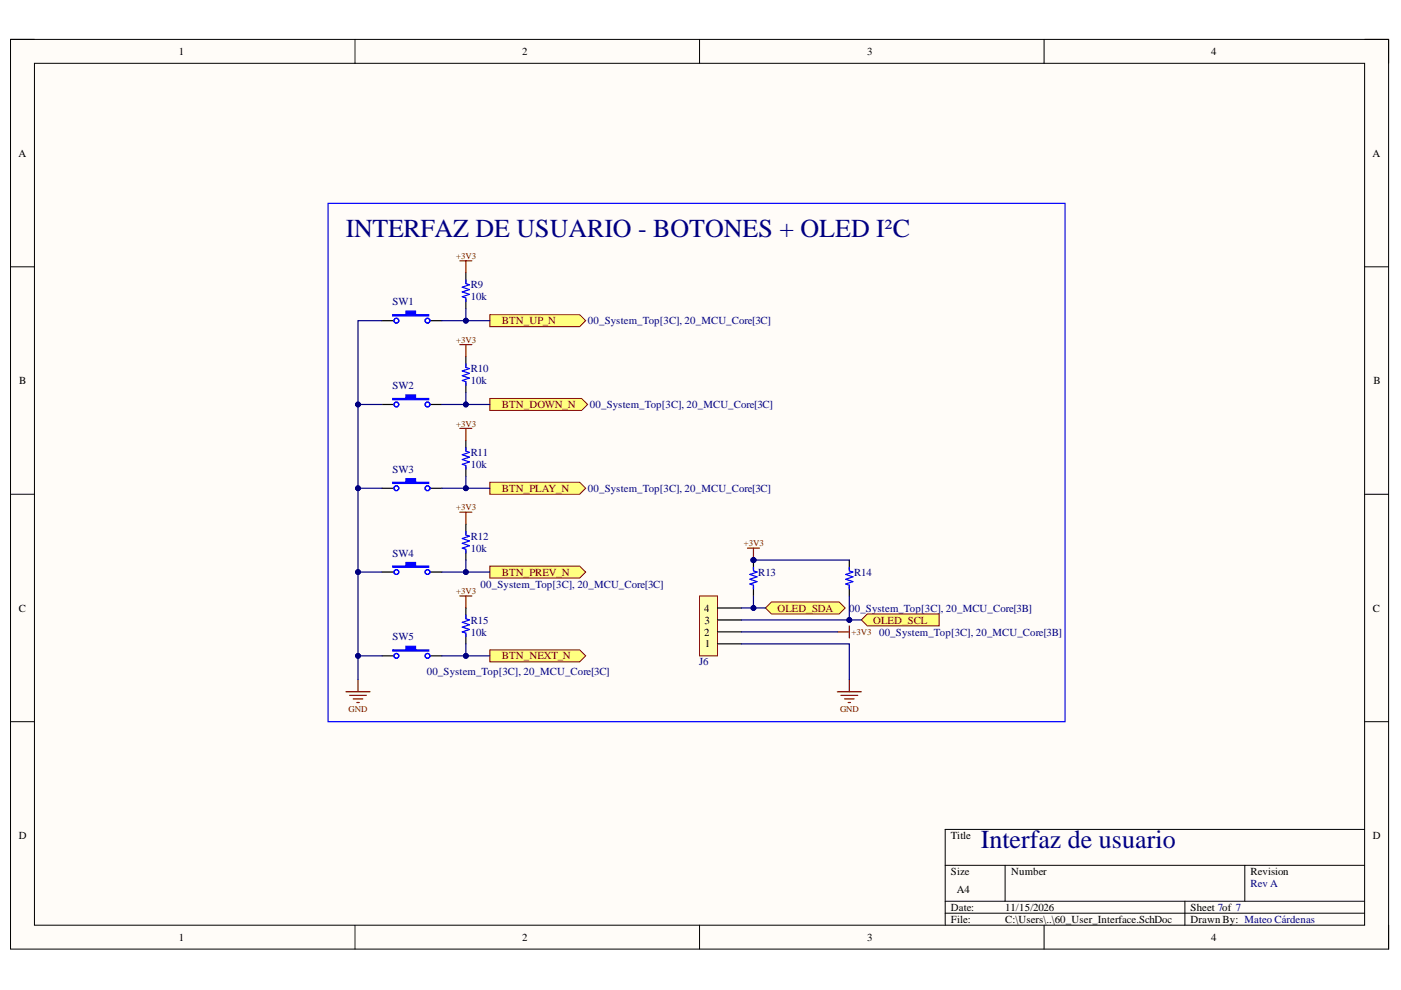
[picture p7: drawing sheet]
<svg xmlns="http://www.w3.org/2000/svg" width="297mm" height="210mm" viewBox="0 0 297 210" stroke-linecap="round" stroke-linejoin="round" font-family="sans-serif">
<defs><g id="words">
<g font-size="5.5" fill="#000080">
<text x="73.3" y="50.4">INTERFAZ DE USUARIO - BOTONES + OLED I²C</text>
<text x="208" y="179.8">Interfaz de usuario</text>
</g>
<g font-size="2.3">
<text x="37.9" y="11.7">1</text>
<text x="110.7" y="11.7">2</text>
<text x="183.9" y="11.7">3</text>
<text x="256.8" y="11.7">4</text>
<text x="3.9" y="33.3">A</text>
<text x="291" y="33.3">A</text>
<text x="4.1" y="81.4">B</text>
<text x="291.2" y="81.4">B</text>
<text x="4" y="129.7">C</text>
<text x="149.3" y="129.7">4</text>
<text x="291.1" y="129.7">C</text>
<text x="149.3" y="134.7">2</text>
<text x="149.4" y="132.2">3</text>
<text x="149.4" y="137.3">1</text>
<text x="4" y="177.9">D</text>
<text x="201.6" y="177.9">Title</text>
<text x="291.1" y="177.9">D</text>
<text x="201.6" y="185.5">Size</text>
<text x="214.4" y="185.5">Number</text>
<text x="265.1" y="185.5">Revision</text>
<text x="202.9" y="189.3">A4</text>
<text x="201.6" y="193.1">Date:</text>
<text x="201.6" y="195.7">File:</text>
<text x="213.1" y="193.1">11/15/2026</text>
<text x="213.1" y="195.7">C:\Users\..\60_User_Interface.SchDoc</text>
<text x="252.4" y="193.1">Sheet 7of 7</text>
<text x="252.4" y="195.7">Drawn By: Mateo Cárdenas</text>
<text x="37.9" y="199.5">1</text>
<text x="110.7" y="199.5">2</text>
<text x="183.9" y="199.5">3</text>
<text x="256.8" y="199.5">4</text>
</g>
<g font-size="2.3" fill="#000080">
<text x="83.2" y="64.7">SW1</text>
<text x="99.8" y="63.7">10k</text>
<text x="99.8" y="61.2">R9</text>
<text x="124.7" y="68.8">00_System_Top[3C], 20_MCU_Core[3C]</text>
<text x="83.2" y="82.5">SW2</text>
<text x="99.8" y="81.4">10k</text>
<text x="99.8" y="78.9">R10</text>
<text x="125.1" y="86.5">00_System_Top[3C], 20_MCU_Core[3C]</text>
<text x="83.2" y="100.3">SW3</text>
<text x="99.8" y="99.3">10k</text>
<text x="99.8" y="96.7">R11</text>
<text x="124.7" y="104.3">00_System_Top[3C], 20_MCU_Core[3C]</text>
<text x="83.2" y="118">SW4</text>
<text x="99.8" y="117">10k</text>
<text x="99.8" y="114.5">R12</text>
<text x="101.9" y="124.6">00_System_Top[3C], 20_MCU_Core[3C]</text>
<text x="160.8" y="122.1">R13</text>
<text x="181.1" y="122.1">R14</text>
<text x="180.1" y="129.7">00_System_Top[3C], 20_MCU_Core[3B]</text>
<text x="83.2" y="135.8">SW5</text>
<text x="99.8" y="134.7">10k</text>
<text x="99.8" y="132.2">R15</text>
<text x="186.4" y="134.7">00_System_Top[3C], 20_MCU_Core[3B]</text>
<text x="90.5" y="143">00_System_Top[3C], 20_MCU_Core[3C]</text>
<text x="148.3" y="141.1">J6</text>
<text x="265.1" y="188.1">Rev A</text>
</g>
<g font-size="2.3" fill="#800000">
<text x="106.4" y="68.8">BTN_UP_N</text>
<text x="106.4" y="86.5">BTN_DOWN_N</text>
<text x="106.4" y="104.3">BTN_PLAY_N</text>
<text x="106.4" y="122.1">BTN_PREV_N</text>
<text x="164.8" y="129.7">OLED_SDA</text>
<text x="185.1" y="132.2">OLED_SCL</text>
<text x="106.4" y="139.8">BTN_NEXT_N</text>
</g>
<g font-size="1.9" fill="#800000">
<text x="96.7" y="54.9">+3V3</text>
<text x="96.7" y="72.7">+3V3</text>
<text x="96.7" y="90.5">+3V3</text>
<text x="96.7" y="108.2">+3V3</text>
<text x="157.7" y="115.8">+3V3</text>
<text x="96.7" y="126">+3V3</text>
<text x="180.6" y="134.6">+3V3</text>
<text x="73.9" y="150.9">GND</text>
<text x="178.1" y="150.9">GND</text>
</g>
</g></defs>
<path d="M2.2 8.4h292.2v192.8h-292.2z" fill-rule="evenodd" fill="#fffcf8"/>
<path d="M2.2 8.4h292.2v192.8h-292.2z" fill="none" stroke="#000" stroke-width=".21"/>
<path d="M7.3 13.4h282v182.8h-282z" fill-rule="evenodd" fill="#fffcf8"/>
<g fill="none" stroke="#000" stroke-width=".21">
<path d="M2.2 8.3h5.1M7.3 13.4h282v182.8h-282zM75.3 8.3v5.1M148.3 8.3v5.1M221.4 8.4v5M289.3 8.4h5.1v5M2.2 56.6h5.1M289.3 56.6h5.1M2.2 104.8h5.1M289.3 104.8h5.1M2.2 153h5.1M289.3 153h5.1"/>
<path d="M289.3 175.9h-88.9v20.3M75.3 196.2v5M148.3 196.2v5M200.4 183.5h88.9M200.4 191.1h88.9M200.4 193.6h88.9M213.1 183.5v7.6M221.4 196.2v5M251.2 191.1v5.1M263.9 183.5v7.6M294.4 196.2v5"/>
</g>
<path d="M81 68h2.5M91.2 68h2.5" fill="none" stroke="#000" stroke-width=".25"/>
<path d="M83.3 66.7h2.8v-.7h2v.7h2.8v.3h-7.6z" fill-rule="evenodd" fill="#00f"/>
<g fill="none" stroke="#00f" stroke-width=".25">
<path d="M83.3 66.7h2.8v-.7h2v.7h2.8v.3h-7.6z"/>
<circle cx="84" cy="68" r=".51"/>
<circle cx="90.6" cy="68" r=".51"/>
</g>
<path d="M81 85.8h2.5M91.2 85.8h2.5" fill="none" stroke="#000" stroke-width=".25"/>
<path d="M83.3 84.5h2.8v-.8h2v.8h2.8v.2h-7.6z" fill-rule="evenodd" fill="#00f"/>
<g fill="none" stroke="#00f" stroke-width=".25">
<path d="M83.3 84.5h2.8v-.8h2v.8h2.8v.2h-7.6z"/>
<circle cx="84" cy="85.8" r=".51"/>
<circle cx="90.6" cy="85.8" r=".51"/>
</g>
<path d="M81 103.5h2.5M91.2 103.5h2.5" fill="none" stroke="#000" stroke-width=".25"/>
<path d="M83.3 102.3h2.8v-.8h2v.8h2.8v.2h-7.6z" fill-rule="evenodd" fill="#00f"/>
<g fill="none" stroke="#00f" stroke-width=".25">
<path d="M83.3 102.3h2.8v-.8h2v.8h2.8v.2h-7.6z"/>
<circle cx="84" cy="103.5" r=".51"/>
<circle cx="90.6" cy="103.5" r=".51"/>
</g>
<path d="M81 121.3h2.5M91.2 121.3h2.5" fill="none" stroke="#000" stroke-width=".25"/>
<path d="M83.3 120h2.8v-.7h2v.7h2.8v.3h-7.6z" fill-rule="evenodd" fill="#00f"/>
<g fill="none" stroke="#00f" stroke-width=".25">
<path d="M83.3 120h2.8v-.7h2v.7h2.8v.3h-7.6z"/>
<circle cx="84" cy="121.3" r=".51"/>
<circle cx="90.6" cy="121.3" r=".51"/>
</g>
<path d="M81 139.1h2.5M91.2 139.1h2.5" fill="none" stroke="#000" stroke-width=".25"/>
<path d="M83.3 137.8h2.8v-.8h2v.8h2.8v.2h-7.6z" fill-rule="evenodd" fill="#00f"/>
<g fill="none" stroke="#00f" stroke-width=".25">
<path d="M98.8 59.4v.7l.7 .3-1.5 .5 1.5 .5-1.5 .5 1.5 .5-1.5 .5 .8 .3v.7M98.8 77.1v.8l.7 .2-1.5 .6 1.5 .5-1.5 .5 1.5 .5-1.5 .5 .8 .2v.8M98.8 94.9v.8l.7 .2-1.5 .5 1.5 .5-1.5 .5 1.5 .5-1.5 .5 .8 .3v.8M98.8 112.7v.7l.7 .3-1.5 .5 1.5 .5-1.5 .5 1.5 .5-1.5 .5 .8 .3v.7M83.3 137.8h2.8v-.8h2v.8h2.8v.2h-7.6zM98.8 130.4v.8l.7 .2-1.5 .5 1.5 .6-1.5 .5 1.5 .5-1.5 .5 .8 .2v.8"/>
<circle cx="84" cy="139.1" r=".51"/>
<circle cx="90.6" cy="139.1" r=".51"/>
</g>
<path d="M98.8 57.8v2.1M98.8 63.4v2.1M98.8 75.6v2M98.8 81.2v2M98.8 93.4v2M98.8 99v2M98.8 111.1v2.1M98.8 116.7v2M98.8 128.9v2M98.8 134.5v2" fill="none" stroke="#000" stroke-width=".25"/>
<path d="M148.3 126.4h3.8v12.7h-3.8z" fill-rule="evenodd" fill="#ffffb0"/>
<path d="M148.3 126.4h3.8v12.7h-3.8z" fill="none" stroke="#980000" stroke-width=".21"/>
<path d="M152.1 136.5h5.1M152.1 134h5.1M152.1 131.4h5.1M152.1 128.9h5.1" fill="none" stroke="#000" stroke-width=".25"/>
<circle cx="159.7" cy="118.8" r=".51" fill="#000080"/>
<circle cx="159.7" cy="118.8" r=".51" fill="none" stroke="#000080" stroke-width=".21"/>
<path d="M159.7 118.7v2.1M159.7 124.3v2.1" fill="none" stroke="#000" stroke-width=".25"/>
<circle cx="159.7" cy="118.8" r=".51" fill="#000080"/>
<circle cx="159.7" cy="118.8" r=".51" fill="none" stroke="#000080" stroke-width=".21"/>
<path d="M159.7 120.3v.7l.8 .3-1.5 .5 1.5 .5-1.5 .5 1.5 .5-1.5 .5 .7 .3v.7M180.1 120.3v.7l.7 .3-1.5 .5 1.5 .5-1.5 .5 1.5 .5-1.5 .5 .8 .3v.7" fill="none" stroke="#00f" stroke-width=".25"/>
<path d="M180.1 118.7v2.1M180.1 124.3v2.1" fill="none" stroke="#000" stroke-width=".25"/>
<path d="M97.5 55.3h2.5M98.8 55.3v2.5" fill="none" stroke="#800000" stroke-width=".25"/>
<path d="M103.9 66.7h19l1.3 1.3-1.3 1.3h-19z" fill-rule="evenodd" fill="#ffff80"/>
<path d="M103.9 66.7h19l1.3 1.3-1.3 1.3h-19z" fill="none" stroke="#800000" stroke-width=".21"/>
<path d="M103.9 84.5h19.4l1.3 1.3-1.3 1.2h-19.4z" fill-rule="evenodd" fill="#ffff80"/>
<path d="M103.9 84.5h19.4l1.3 1.3-1.3 1.2h-19.4z" fill="none" stroke="#800000" stroke-width=".21"/>
<path d="M103.9 102.3h19l1.3 1.2-1.3 1.3h-19z" fill-rule="evenodd" fill="#ffff80"/>
<path d="M103.9 102.3h19l1.3 1.2-1.3 1.3h-19z" fill="none" stroke="#800000" stroke-width=".21"/>
<path d="M103.9 120h19l1.3 1.3-1.3 1.3h-19z" fill-rule="evenodd" fill="#ffff80"/>
<path d="M103.9 120h19l1.3 1.3-1.3 1.3h-19z" fill="none" stroke="#800000" stroke-width=".21"/>
<path d="M103.9 137.8h19l1.3 1.3-1.3 1.2h-19z" fill-rule="evenodd" fill="#ffff80"/>
<path d="M103.9 137.8h19l1.3 1.3-1.3 1.2h-19z" fill="none" stroke="#800000" stroke-width=".21"/>
<g fill="none" stroke="#800000" stroke-width=".25">
<path d="M158.5 116.2h2.5M159.7 116.2v2.5M177.5 134h2.6M180.1 132.7v2.6M73.4 146.7h5M74.1 147.4h3.6M74.9 148.2h2M75.6 149h.6M75.9 144.1v2.6M177.5 146.7h5.1M178.3 147.4h3.6M179.1 148.2h2"/>
<path d="M179.8 149h.5M180.1 144.1v2.6"/>
</g>
<circle cx="159.7" cy="118.8" r=".51" fill="#000080"/>
<circle cx="159.7" cy="118.8" r=".51" fill="none" stroke="#000080" stroke-width=".21"/>
<path d="M162.3 128.9l1.3-1.3h14.3l1.3 1.3-1.3 1.3h-14.3z" fill-rule="evenodd" fill="#ffff80"/>
<path d="M162.3 128.9l1.3-1.3h14.3l1.3 1.3-1.3 1.3h-14.3z" fill="none" stroke="#800000" stroke-width=".21"/>
<path d="M182.6 131.4l1.3-1.2h15.2v2.5h-15.2z" fill-rule="evenodd" fill="#ffff80"/>
<path d="M182.6 131.4l1.3-1.2h15.2v2.5h-15.2z" fill="none" stroke="#800000" stroke-width=".21"/>
<path d="M97.5 73.1h2.5M98.8 73.1v2.5M97.5 90.8h2.5M98.8 90.8v2.6M97.5 108.6h2.5M98.8 108.6v2.5M97.5 126.4h2.5M98.8 126.4v2.5" fill="none" stroke="#800000" stroke-width=".25"/>
<path d="M69.6 43.1h156.2v109.9h-156.2z" fill="none" stroke="#00f" stroke-width=".25"/>
<path d="M98.8 65.5v2.5h-5.1" fill="none" stroke="#000080" stroke-width=".25"/>
<circle cx="98.8" cy="68" r=".51" fill="#000080"/>
<circle cx="98.8" cy="68" r=".51" fill="none" stroke="#000080" stroke-width=".21"/>
<path d="M98.8 83.2v2.6h-5.1" fill="none" stroke="#000080" stroke-width=".25"/>
<circle cx="98.8" cy="85.8" r=".51" fill="#000080"/>
<circle cx="98.8" cy="85.8" r=".51" fill="none" stroke="#000080" stroke-width=".21"/>
<path d="M98.8 101v2.5h-5.1" fill="none" stroke="#000080" stroke-width=".25"/>
<circle cx="98.8" cy="103.5" r=".51" fill="#000080"/>
<circle cx="98.8" cy="103.5" r=".51" fill="none" stroke="#000080" stroke-width=".21"/>
<path d="M98.8 118.7v2.6h-5.1" fill="none" stroke="#000080" stroke-width=".25"/>
<circle cx="98.8" cy="121.3" r=".51" fill="#000080"/>
<circle cx="98.8" cy="121.3" r=".51" fill="none" stroke="#000080" stroke-width=".21"/>
<path d="M98.8 136.5v2.6h-5.1" fill="none" stroke="#000080" stroke-width=".25"/>
<circle cx="98.8" cy="139.1" r=".51" fill="#000080"/>
<circle cx="98.8" cy="139.1" r=".51" fill="none" stroke="#000080" stroke-width=".21"/>
<path d="M98.8 68h5.1" fill="none" stroke="#000080" stroke-width=".25"/>
<circle cx="98.8" cy="68" r=".51" fill="#000080"/>
<circle cx="98.8" cy="68" r=".51" fill="none" stroke="#000080" stroke-width=".21"/>
<path d="M98.8 85.8h5.1" fill="none" stroke="#000080" stroke-width=".25"/>
<circle cx="98.8" cy="85.8" r=".51" fill="#000080"/>
<circle cx="98.8" cy="85.8" r=".51" fill="none" stroke="#000080" stroke-width=".21"/>
<path d="M98.8 103.5h5.1" fill="none" stroke="#000080" stroke-width=".25"/>
<circle cx="98.8" cy="103.5" r=".51" fill="#000080"/>
<circle cx="98.8" cy="103.5" r=".51" fill="none" stroke="#000080" stroke-width=".21"/>
<path d="M98.8 121.3h5.1" fill="none" stroke="#000080" stroke-width=".25"/>
<circle cx="98.8" cy="121.3" r=".51" fill="#000080"/>
<circle cx="98.8" cy="121.3" r=".51" fill="none" stroke="#000080" stroke-width=".21"/>
<path d="M98.8 139.1h5.1" fill="none" stroke="#000080" stroke-width=".25"/>
<circle cx="98.8" cy="139.1" r=".51" fill="#000080"/>
<circle cx="98.8" cy="139.1" r=".51" fill="none" stroke="#000080" stroke-width=".21"/>
<path d="M75.9 139.1h5.1" fill="none" stroke="#000080" stroke-width=".25"/>
<circle cx="75.9" cy="139.1" r=".51" fill="#000080"/>
<circle cx="75.9" cy="139.1" r=".51" fill="none" stroke="#000080" stroke-width=".21"/>
<path d="M81 68h-5.1v76.1" fill="none" stroke="#000080" stroke-width=".25"/>
<circle cx="75.9" cy="85.8" r=".51" fill="#000080"/>
<circle cx="75.9" cy="85.8" r=".51" fill="none" stroke="#000080" stroke-width=".21"/>
<circle cx="75.9" cy="103.5" r=".51" fill="#000080"/>
<circle cx="75.9" cy="103.5" r=".51" fill="none" stroke="#000080" stroke-width=".21"/>
<circle cx="75.9" cy="121.3" r=".51" fill="#000080"/>
<circle cx="75.9" cy="121.3" r=".51" fill="none" stroke="#000080" stroke-width=".21"/>
<circle cx="75.9" cy="139.1" r=".51" fill="#000080"/>
<circle cx="75.9" cy="139.1" r=".51" fill="none" stroke="#000080" stroke-width=".21"/>
<path d="M75.9 121.3h5.1" fill="none" stroke="#000080" stroke-width=".25"/>
<circle cx="75.9" cy="121.3" r=".51" fill="#000080"/>
<circle cx="75.9" cy="121.3" r=".51" fill="none" stroke="#000080" stroke-width=".21"/>
<path d="M75.9 103.5h5.1" fill="none" stroke="#000080" stroke-width=".25"/>
<circle cx="75.9" cy="103.5" r=".51" fill="#000080"/>
<circle cx="75.9" cy="103.5" r=".51" fill="none" stroke="#000080" stroke-width=".21"/>
<path d="M75.9 85.8h5.1" fill="none" stroke="#000080" stroke-width=".25"/>
<circle cx="75.9" cy="85.8" r=".51" fill="#000080"/>
<circle cx="75.9" cy="85.8" r=".51" fill="none" stroke="#000080" stroke-width=".21"/>
<path d="M157.2 134h20.3M159.7 126.4v2.5h-2.5" fill="none" stroke="#000080" stroke-width=".25"/>
<circle cx="159.7" cy="128.9" r=".51" fill="#000080"/>
<circle cx="159.7" cy="128.9" r=".51" fill="none" stroke="#000080" stroke-width=".21"/>
<path d="M159.8 118.7h20.3" fill="none" stroke="#000080" stroke-width=".25"/>
<circle cx="159.7" cy="118.8" r=".51" fill="#000080"/>
<circle cx="159.7" cy="118.8" r=".51" fill="none" stroke="#000080" stroke-width=".21"/>
<path d="M159.7 128.9h2.6" fill="none" stroke="#000080" stroke-width=".25"/>
<circle cx="159.7" cy="128.9" r=".51" fill="#000080"/>
<circle cx="159.7" cy="128.9" r=".51" fill="none" stroke="#000080" stroke-width=".21"/>
<path d="M157.2 136.5h22.9v7.6M180.1 126.4v5" fill="none" stroke="#000080" stroke-width=".25"/>
<circle cx="180.1" cy="131.4" r=".51" fill="#000080"/>
<circle cx="180.1" cy="131.4" r=".51" fill="none" stroke="#000080" stroke-width=".21"/>
<path d="M157.2 131.4h25.4" fill="none" stroke="#000080" stroke-width=".25"/>
<circle cx="180.1" cy="131.4" r=".51" fill="#000080"/>
<circle cx="180.1" cy="131.4" r=".51" fill="none" stroke="#000080" stroke-width=".21"/>
<use href="#words"/>
</svg>
